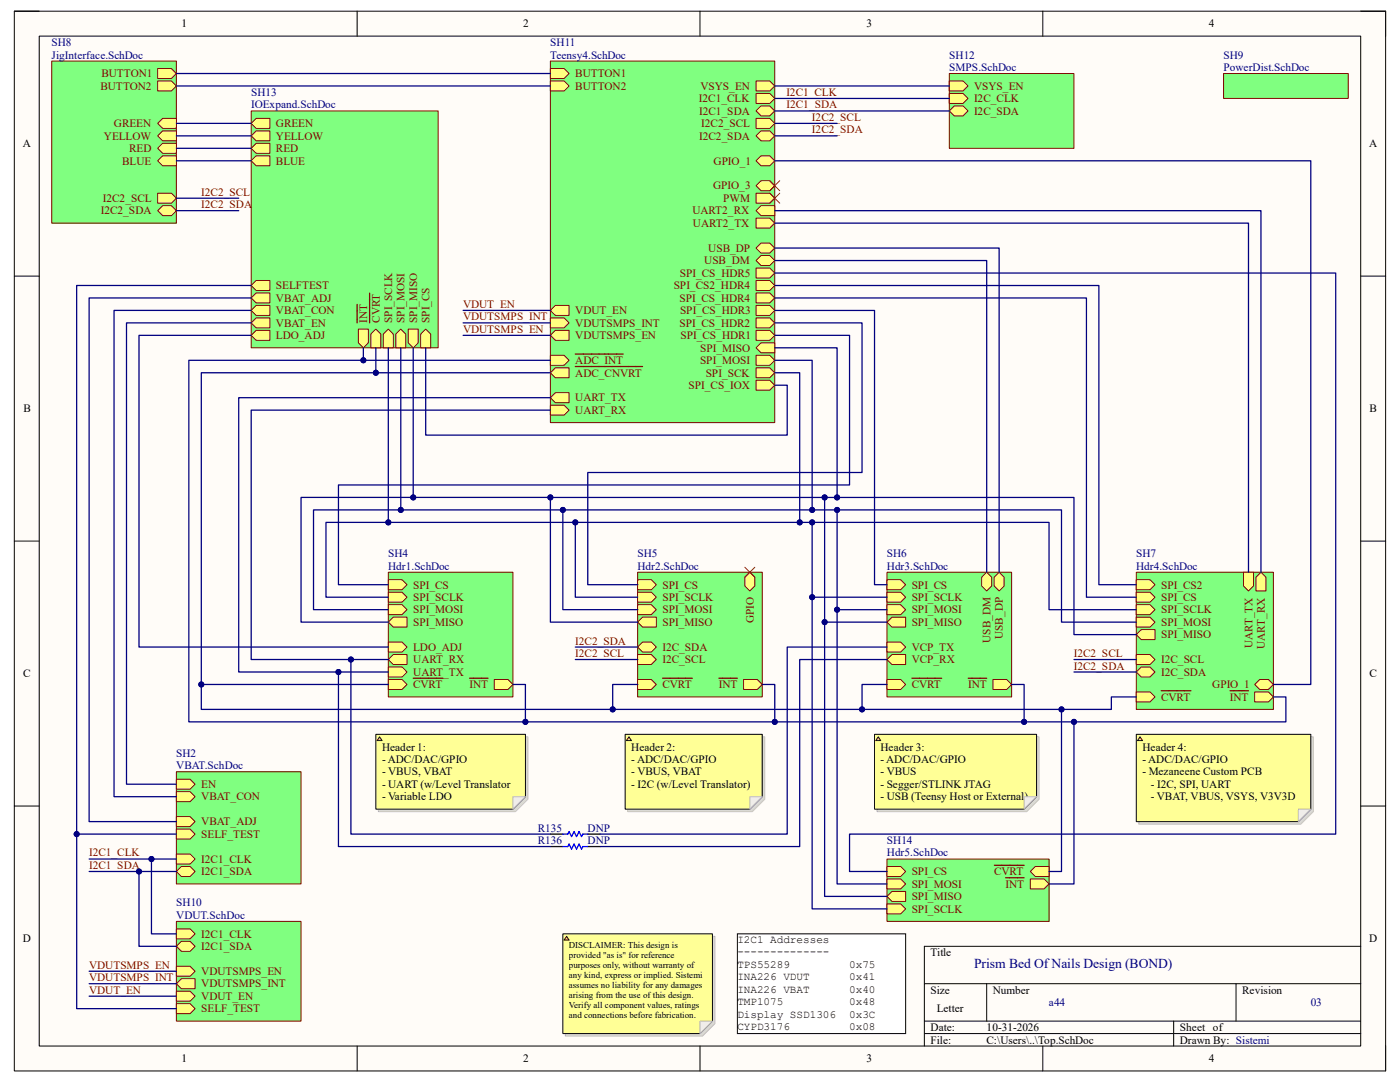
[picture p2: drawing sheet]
<svg xmlns="http://www.w3.org/2000/svg" width="279mm" height="216mm" viewBox="0 0 279 216" stroke-linecap="round" stroke-linejoin="round" font-family="sans-serif">
<defs><g id="words">
<text font-size="2.7" fill="#000080" x="194.4" y="193.2">Prism Bed Of Nails Design (BOND)</text>
<g font-size="2.2">
<text x="36.2" y="5.5">1</text>
<text x="104.4" y="5.5">2</text>
<text x="172.9" y="5.5">3</text>
<text x="241.3" y="5.5">4</text>
<text x="4.5" y="29.4">A</text>
<text x="273.2" y="29.4">A</text>
<text x="4.7" y="82.3">B</text>
<text x="273.3" y="82.3">B</text>
<text x="4.6" y="135.2">C</text>
<text x="273.3" y="135.2">C</text>
<text x="76.2" y="149.8">Header 1:</text>
<text x="126" y="149.8">Header 2:</text>
<text x="175.7" y="149.8">Header 3:</text>
<text x="228" y="149.8">Header 4:</text>
<text x="76.2" y="152.3">- ADC/DAC/GPIO</text>
<text x="76.2" y="154.7">- VBUS, VBAT</text>
<text x="126" y="152.3">- ADC/DAC/GPIO</text>
<text x="126" y="154.7">- VBUS, VBAT</text>
<text x="175.7" y="152.3">- ADC/DAC/GPIO</text>
<text x="175.7" y="154.7">- VBUS</text>
<text x="228" y="152.3">- ADC/DAC/GPIO</text>
<text x="228" y="154.7">- Mezaneene Custom PCB</text>
<text x="76.2" y="157.2">- UART (w/Level Translator</text>
<text x="76.2" y="159.7">- Variable LDO</text>
<text x="126" y="157.2">- I2C (w/Level Translator)</text>
<text x="175.7" y="157.2">- Segger/STLINK JTAG</text>
<text x="175.7" y="159.7">- USB (Teensy Host or External)</text>
<text x="229.6" y="157.2">- I2C, SPI, UART</text>
<text x="229.6" y="159.7">- VBAT, VBUS, VSYS, V3V3D</text>
<text x="4.6" y="188">D</text>
<text x="147.2" y="188.2">I2C1 Addresses</text>
<text x="147.2" y="190.6">--------------</text>
<text x="185.7" y="190.8">Title</text>
<text x="273.3" y="188">D</text>
<text x="147.2" y="193.1">TPS55289</text>
<text x="147.2" y="195.6">INA226 VDUT</text>
<text x="169.5" y="193.1">0x75</text>
<text x="169.5" y="195.6">0x41</text>
<text x="147.2" y="198.1">INA226 VBAT</text>
<text x="147.2" y="200.6">TMP1075</text>
<text x="147.2" y="203.1">Display SSD1306</text>
<text x="169.5" y="198.1">0x40</text>
<text x="169.5" y="200.6">0x48</text>
<text x="169.5" y="203.1">0x3C</text>
<text x="185.7" y="198.3">Size</text>
<text x="186.9" y="202">Letter</text>
<text x="198.1" y="198.3">Number</text>
<text x="247.9" y="198.3">Revision</text>
<text x="147.2" y="205.6">CYPD3176</text>
<text x="169.5" y="205.6">0x08</text>
<text x="185.7" y="205.7">Date:</text>
<text x="185.7" y="208.2">File:</text>
<text x="196.9" y="208.2">C:\Users\..\Top.SchDoc</text>
<text x="196.9" y="205.7">10-31-2026</text>
<text x="235.5" y="208.2">Drawn By: Sistemi</text>
<text x="235.5" y="205.7">Sheet of</text>
<text x="36.2" y="212">1</text>
<text x="104.4" y="212">2</text>
<text x="172.9" y="212">3</text>
<text x="241.3" y="212">4</text>
</g>
<g font-size="2.2" fill="#000080">
<text x="10.3" y="9.2">SH8</text>
<text x="10.3" y="11.7">JigInterface.SchDoc</text>
<text x="109.8" y="9.2">SH11</text>
<text x="109.8" y="11.7">Teensy4.SchDoc</text>
<text x="189.4" y="11.7">SH12</text>
<text x="244.2" y="11.7">SH9</text>
<text x="189.4" y="14.2">SMPS.SchDoc</text>
<text x="244.2" y="14.2">PowerDist.SchDoc</text>
<text x="50.1" y="19.1">SH13</text>
<text x="50.1" y="21.6">IOExpand.SchDoc</text>
<text x="77.5" y="111.2">SH4</text>
<text x="77.5" y="113.7">Hdr1.SchDoc</text>
<text x="127.2" y="111.2">SH5</text>
<text x="127.2" y="113.7">Hdr2.SchDoc</text>
<text x="177" y="111.2">SH6</text>
<text x="177" y="113.7">Hdr3.SchDoc</text>
<text x="226.7" y="111.2">SH7</text>
<text x="226.7" y="113.7">Hdr4.SchDoc</text>
<text x="35.2" y="151">SH2</text>
<text x="35.2" y="153.5">VBAT.SchDoc</text>
<text x="107.3" y="165.9">R135</text>
<text x="117.3" y="165.9">DNP</text>
<text x="107.3" y="168.4">R136</text>
<text x="117.3" y="168.4">DNP</text>
<text x="177" y="168.4">SH14</text>
<text x="177" y="170.9">Hdr5.SchDoc</text>
<text x="35.2" y="180.8">SH10</text>
<text x="35.2" y="183.3">VDUT.SchDoc</text>
<text x="209.3" y="200.8">a44</text>
<text x="261.6" y="200.8">03</text>
</g>
<g font-size="2.2" fill="#800000">
<text x="20.1" y="17.9">BUTTON2</text>
<text x="20.2" y="15.4">BUTTON1</text>
<text x="114.8" y="15.4">BUTTON1</text>
<text x="114.8" y="17.9">BUTTON2</text>
<text x="139.8" y="17.9">VSYS_EN</text>
<text x="194.4" y="17.9">VSYS_EN</text>
<text x="139.5" y="20.4">I2C1_CLK</text>
<text x="139.5" y="22.9">I2C1_SDA</text>
<text x="156.9" y="19.1">I2C1_CLK</text>
<text x="157" y="21.6">I2C1_SDA</text>
<text x="194.4" y="20.4">I2C_CLK</text>
<text x="194.4" y="22.9">I2C_SDA</text>
<text x="20.7" y="27.9">YELLOW</text>
<text x="22.7" y="25.4">GREEN</text>
<text x="55.1" y="27.9">YELLOW</text>
<text x="55.1" y="25.4">GREEN</text>
<text x="139.5" y="27.9">I2C2_SDA</text>
<text x="140" y="25.4">I2C2_SCL</text>
<text x="162.1" y="24.1">I2C2_SCL</text>
<text x="162.1" y="26.6">I2C2_SDA</text>
<text x="24.4" y="32.9">BLUE</text>
<text x="25.8" y="30.4">RED</text>
<text x="55.1" y="30.4">RED</text>
<text x="55.1" y="32.9">BLUE</text>
<text x="142.4" y="32.9">GPIO_1</text>
<text x="20.5" y="40.3">I2C2_SCL</text>
<text x="40.2" y="39.1">I2C2_SCL</text>
<text x="40.2" y="41.5">I2C2_SDA</text>
<text x="142.3" y="37.8">GPIO_3</text>
<text x="144.3" y="40.3">PWM</text>
<text x="20.1" y="42.8">I2C2_SDA</text>
<text x="138.2" y="42.8">UART2_RX</text>
<text x="138.3" y="45.3">UART2_TX</text>
<text x="140.5" y="52.7">USB_DM</text>
<text x="141.4" y="50.2">USB_DP</text>
<text x="55.1" y="57.7">SELFTEST</text>
<text x="134.5" y="57.7">SPI_CS2_HDR4</text>
<text x="135.7" y="55.2">SPI_CS_HDR5</text>
<text x="55.1" y="65.2">VBAT_EN</text>
<text x="55.1" y="62.7">VBAT_CON</text>
<text x="55.1" y="60.2">VBAT_ADJ</text>
<text x="73.3" y="64.4" transform="rotate(-90 73.3 64.4)">INT</text>
<text x="75.8" y="64.4" transform="rotate(-90 75.8 64.4)">CVRT</text>
<text x="78.2" y="64.4" transform="rotate(-90 78.2 64.4)">SPI_SCLK</text>
<text x="80.7" y="64.4" transform="rotate(-90 80.7 64.4)">SPI_MOSI</text>
<text x="83.2" y="64.4" transform="rotate(-90 83.2 64.4)">SPI_MISO</text>
<text x="85.7" y="64.4" transform="rotate(-90 85.7 64.4)">SPI_CS</text>
<text x="92.4" y="61.5">VDUT_EN</text>
<text x="92.4" y="63.9">VDUTSMPS_INT</text>
<text x="114.8" y="62.7">VDUT_EN</text>
<text x="114.8" y="65.2">VDUTSMPS_INT</text>
<text x="135.6" y="60.2">SPI_CS_HDR4</text>
<text x="135.6" y="65.2">SPI_CS_HDR2</text>
<text x="135.7" y="62.7">SPI_CS_HDR3</text>
<text x="55.1" y="67.6">LDO_ADJ</text>
<text x="92.4" y="66.4">VDUTSMPS_EN</text>
<text x="114.8" y="67.6">VDUTSMPS_EN</text>
<text x="135.8" y="67.6">SPI_CS_HDR1</text>
<text x="139.7" y="70.1">SPI_MISO</text>
<text x="114.8" y="72.6">ADC_INT</text>
<text x="114.8" y="75.1">ADC_CNVRT</text>
<text x="137.4" y="77.6">SPI_CS_IOX</text>
<text x="139.7" y="72.6">SPI_MOSI</text>
<text x="140.8" y="75.1">SPI_SCK</text>
<text x="114.8" y="80.1">UART_TX</text>
<text x="114.8" y="82.6">UART_RX</text>
<text x="82.5" y="117.4">SPI_CS</text>
<text x="82.5" y="119.9">SPI_SCLK</text>
<text x="132.2" y="119.9">SPI_SCLK</text>
<text x="132.2" y="117.4">SPI_CS</text>
<text x="181.9" y="119.9">SPI_SCLK</text>
<text x="181.9" y="117.4">SPI_CS</text>
<text x="231.7" y="117.4">SPI_CS2</text>
<text x="231.7" y="119.9">SPI_CS</text>
<text x="82.5" y="122.4">SPI_MOSI</text>
<text x="82.5" y="124.9">SPI_MISO</text>
<text x="132.2" y="124.9">SPI_MISO</text>
<text x="132.2" y="122.4">SPI_MOSI</text>
<text x="150.4" y="124.3" transform="rotate(-90 150.4 124.3)">GPIO</text>
<text x="181.9" y="122.4">SPI_MOSI</text>
<text x="181.9" y="124.9">SPI_MISO</text>
<text x="231.7" y="122.4">SPI_SCLK</text>
<text x="231.7" y="124.9">SPI_MOSI</text>
<text x="82.5" y="129.9">LDO_ADJ</text>
<text x="114.8" y="128.6">I2C2_SDA</text>
<text x="114.8" y="131.1">I2C2_SCL</text>
<text x="132.2" y="129.9">I2C_SDA</text>
<text x="181.9" y="129.9">VCP_TX</text>
<text x="197.7" y="128.2" transform="rotate(-90 197.7 128.2)">USB_DM</text>
<text x="200.2" y="127.5" transform="rotate(-90 200.2 127.5)">USB_DP</text>
<text x="214.3" y="131.1">I2C2_SCL</text>
<text x="231.7" y="127.4">SPI_MISO</text>
<text x="249.9" y="129.4" transform="rotate(-90 249.9 129.4)">UART_TX</text>
<text x="252.4" y="129.5" transform="rotate(-90 252.4 129.5)">UART_RX</text>
<text x="82.5" y="137.3">CVRT</text>
<text x="82.5" y="134.8">UART_TX</text>
<text x="82.5" y="132.3">UART_RX</text>
<text x="93.7" y="137.3">INT</text>
<text x="132.2" y="132.3">I2C_SCL</text>
<text x="132.2" y="137.3">CVRT</text>
<text x="143.5" y="137.3">INT</text>
<text x="181.9" y="137.3">CVRT</text>
<text x="181.9" y="132.3">VCP_RX</text>
<text x="193.2" y="137.3">INT</text>
<text x="214.3" y="133.6">I2C2_SDA</text>
<text x="231.7" y="134.8">I2C_SDA</text>
<text x="231.7" y="132.3">I2C_SCL</text>
<text x="241.9" y="137.3">GPIO_1</text>
<text x="231.7" y="139.8">CVRT</text>
<text x="245.4" y="139.8">INT</text>
<text x="40.2" y="157.2">EN</text>
<text x="40.2" y="159.7">VBAT_CON</text>
<text x="40.2" y="167.2">SELF_TEST</text>
<text x="40.2" y="164.7">VBAT_ADJ</text>
<text x="17.8" y="170.9">I2C1_CLK</text>
<text x="17.8" y="173.4">I2C1_SDA</text>
<text x="40.2" y="172.2">I2C1_CLK</text>
<text x="40.2" y="174.7">I2C1_SDA</text>
<text x="181.9" y="174.7">SPI_CS</text>
<text x="181.9" y="177.1">SPI_MOSI</text>
<text x="181.9" y="179.6">SPI_MISO</text>
<text x="198.4" y="174.7">CVRT</text>
<text x="200.7" y="177.1">INT</text>
<text x="181.9" y="182.1">SPI_SCLK</text>
<text x="40.2" y="189.6">I2C1_SDA</text>
<text x="40.2" y="187.1">I2C1_CLK</text>
<text x="17.8" y="193.3">VDUTSMPS_EN</text>
<text x="17.8" y="195.8">VDUTSMPS_INT</text>
<text x="40.2" y="194.6">VDUTSMPS_EN</text>
<text x="40.2" y="197">VDUTSMPS_INT</text>
<text x="17.8" y="198.3">VDUT_EN</text>
<text x="40.2" y="202">SELF_TEST</text>
<text x="40.2" y="199.5">VDUT_EN</text>
</g>
<g font-size="1.8">
<text x="113.5" y="189.2">DISCLAIMER: This design is</text>
<text x="113.5" y="191.2">provided &quot;as is&quot; for reference</text>
<text x="113.5" y="193.2">purposes only, without warranty of</text>
<text x="113.5" y="195.2">any kind, express or implied. Sistemi</text>
<text x="113.5" y="197.1">assumes no liability for any damages</text>
<text x="113.5" y="199.1">arising from the use of this design.</text>
<text x="113.5" y="201.1">Verify all component values, ratings</text>
<text x="113.5" y="203.1">and connections before fabrication.</text>
</g>
</g></defs>
<path d="M2.9 2.2h273.6v211.5h-273.6z" fill-rule="evenodd" fill="#fffcf8"/>
<path d="M2.9 2.2h273.6v211.5h-273.6z" fill="none" stroke="#000" stroke-width=".2"/>
<path d="M7.8 7.2h263.8v201.5h-263.8z" fill-rule="evenodd" fill="#fffcf8"/>
<g fill="none" stroke="#000" stroke-width=".2">
<path d="M2.9 2.2h4.9M7.8 7.2h263.8v201.5h-263.8zM71.3 2.2v5M139.7 2.2v5M208.1 2.2v5M271.6 2.2h4.9v5M2.9 55.1h4.9M271.6 55.1h4.9M2.9 108h4.9M271.6 108h4.9M2.9 160.8h4.9M271.6 160.8h4.9"/>
<path d="M184.5 196.3h87.1M196.9 196.3v7.5M246.7 196.3v7.5M271.6 188.8h-87.1v19.9M71.3 208.7v5M139.7 208.7v5M184.5 203.8h87.1M184.5 206.2h87.1M208.1 208.7v5M234.2 203.8v4.9M276.5 208.7v5"/>
</g>
<path d="M35.2 154h24.9v22.4h-24.9z" fill-rule="evenodd" fill="#80ff80"/>
<path d="M35.2 154h24.9v22.4h-24.9z" fill="none" stroke="#800000" stroke-width=".2"/>
<path d="M35.2 173.9l1-1h1.7l1 1-1 1h-1.7z" fill-rule="evenodd" fill="#ffff80"/>
<path d="M35.2 173.9l1-1h1.7l1 1-1 1h-1.7z" fill="none" stroke="#800000" stroke-width=".2"/>
<path d="M35.2 155.5h2.7l1 1-1 1h-2.7z" fill-rule="evenodd" fill="#ffff80"/>
<path d="M35.2 155.5h2.7l1 1-1 1h-2.7z" fill="none" stroke="#800000" stroke-width=".2"/>
<path d="M35.2 158h2.7l1 1-1 1h-2.7z" fill-rule="evenodd" fill="#ffff80"/>
<path d="M35.2 158h2.7l1 1-1 1h-2.7z" fill="none" stroke="#800000" stroke-width=".2"/>
<path d="M35.2 165.4h2.7l1 1-1 1h-2.7z" fill-rule="evenodd" fill="#ffff80"/>
<path d="M35.2 165.4h2.7l1 1-1 1h-2.7z" fill="none" stroke="#800000" stroke-width=".2"/>
<path d="M35.2 170.4h2.7l1 1-1 1h-2.7z" fill-rule="evenodd" fill="#ffff80"/>
<path d="M35.2 170.4h2.7l1 1-1 1h-2.7z" fill="none" stroke="#800000" stroke-width=".2"/>
<path d="M35.2 162.9h2.7l1 1-1 1h-2.7z" fill-rule="evenodd" fill="#ffff80"/>
<path d="M35.2 162.9h2.7l1 1-1 1h-2.7z" fill="none" stroke="#800000" stroke-width=".2"/>
<path d="M77.5 114.2h24.9v24.9h-24.9z" fill-rule="evenodd" fill="#80ff80"/>
<path d="M77.5 114.2h24.9v24.9h-24.9z" fill="none" stroke="#800000" stroke-width=".2"/>
<path d="M77.5 120.7h2.7l1 1-1 .9h-2.7z" fill-rule="evenodd" fill="#ffff80"/>
<path d="M77.5 120.7h2.7l1 1-1 .9h-2.7z" fill="none" stroke="#800000" stroke-width=".2"/>
<path d="M77.5 115.7h2.7l1 1-1 1h-2.7z" fill-rule="evenodd" fill="#ffff80"/>
<path d="M77.5 115.7h2.7l1 1-1 1h-2.7z" fill="none" stroke="#800000" stroke-width=".2"/>
<path d="M98.6 135.6h2.8l1 1-1 1h-2.8z" fill-rule="evenodd" fill="#ffff80"/>
<path d="M98.6 135.6h2.8l1 1-1 1h-2.8z" fill="none" stroke="#800000" stroke-width=".2"/>
<path d="M93.7 135.3h3.7" fill="none" stroke="#800000" stroke-width=".25"/>
<path d="M77.5 124.1l1-1h2.7v2h-2.7z" fill-rule="evenodd" fill="#ffff80"/>
<path d="M77.5 124.1l1-1h2.7v2h-2.7z" fill="none" stroke="#800000" stroke-width=".2"/>
<path d="M77.5 118.2h2.7l1 1-1 1h-2.7z" fill-rule="evenodd" fill="#ffff80"/>
<path d="M77.5 118.2h2.7l1 1-1 1h-2.7z" fill="none" stroke="#800000" stroke-width=".2"/>
<path d="M77.5 135.6h2.7l1 1-1 1h-2.7z" fill-rule="evenodd" fill="#ffff80"/>
<path d="M77.5 135.6h2.7l1 1-1 1h-2.7z" fill="none" stroke="#800000" stroke-width=".2"/>
<path d="M82.5 135.3h5.9" fill="none" stroke="#800000" stroke-width=".25"/>
<path d="M77.5 133.1h2.7l1 1-1 1h-2.7z" fill-rule="evenodd" fill="#ffff80"/>
<path d="M77.5 133.1h2.7l1 1-1 1h-2.7z" fill="none" stroke="#800000" stroke-width=".2"/>
<path d="M77.5 131.6l1-1h2.7v2h-2.7z" fill-rule="evenodd" fill="#ffff80"/>
<path d="M77.5 131.6l1-1h2.7v2h-2.7z" fill="none" stroke="#800000" stroke-width=".2"/>
<path d="M77.5 128.1h2.7l1 1-1 1h-2.7z" fill-rule="evenodd" fill="#ffff80"/>
<path d="M77.5 128.1h2.7l1 1-1 1h-2.7z" fill="none" stroke="#800000" stroke-width=".2"/>
<path d="M127.3 114.2h24.8v24.9h-24.8z" fill-rule="evenodd" fill="#80ff80"/>
<path d="M127.3 114.2h24.8v24.9h-24.8z" fill="none" stroke="#800000" stroke-width=".2"/>
<path d="M127.3 118.2h2.7l1 1-1 1h-2.7z" fill-rule="evenodd" fill="#ffff80"/>
<path d="M127.3 118.2h2.7l1 1-1 1h-2.7z" fill="none" stroke="#800000" stroke-width=".2"/>
<path d="M127.3 124.1l.9-1h2.8v2h-2.8z" fill-rule="evenodd" fill="#ffff80"/>
<path d="M127.3 124.1l.9-1h2.8v2h-2.8z" fill="none" stroke="#800000" stroke-width=".2"/>
<path d="M127.3 120.7h2.7l1 1-1 .9h-2.7z" fill-rule="evenodd" fill="#ffff80"/>
<path d="M127.3 120.7h2.7l1 1-1 .9h-2.7z" fill="none" stroke="#800000" stroke-width=".2"/>
<path d="M128.2 128.1h1.8l1 1-1 1h-1.8l-.9-1z" fill-rule="evenodd" fill="#ffff80"/>
<path d="M128.2 128.1h1.8l1 1-1 1h-1.8l-.9-1z" fill="none" stroke="#800000" stroke-width=".2"/>
<path d="M127.3 130.6h2.7l1 1-1 1h-2.7z" fill-rule="evenodd" fill="#ffff80"/>
<path d="M127.3 130.6h2.7l1 1-1 1h-2.7z" fill="none" stroke="#800000" stroke-width=".2"/>
<path d="M127.3 115.7h2.7l1 1-1 1h-2.7z" fill-rule="evenodd" fill="#ffff80"/>
<path d="M127.3 115.7h2.7l1 1-1 1h-2.7z" fill="none" stroke="#800000" stroke-width=".2"/>
<path d="M127.3 135.6h2.7l1 1-1 1h-2.7z" fill-rule="evenodd" fill="#ffff80"/>
<path d="M127.3 135.6h2.7l1 1-1 1h-2.7z" fill="none" stroke="#800000" stroke-width=".2"/>
<path d="M132.2 135.3h6" fill="none" stroke="#800000" stroke-width=".25"/>
<path d="M148.4 135.6h2.7l1 1-1 1h-2.7z" fill-rule="evenodd" fill="#ffff80"/>
<path d="M148.4 135.6h2.7l1 1-1 1h-2.7z" fill="none" stroke="#800000" stroke-width=".2"/>
<path d="M143.5 135.3h3.7" fill="none" stroke="#800000" stroke-width=".25"/>
<path d="M148.6 115.2l1-1 1 1v1.7l-1 1-1-1z" fill-rule="evenodd" fill="#ffff80"/>
<path d="M148.6 115.2l1-1 1 1v1.7l-1 1-1-1z" fill="none" stroke="#800000" stroke-width=".2"/>
<path d="M177 114.2h24.9v24.9h-24.9z" fill-rule="evenodd" fill="#80ff80"/>
<path d="M177 114.2h24.9v24.9h-24.9z" fill="none" stroke="#800000" stroke-width=".2"/>
<path d="M177 120.7h2.7l1 1-1 1h-2.7z" fill-rule="evenodd" fill="#ffff80"/>
<path d="M177 120.7h2.7l1 1-1 1h-2.7z" fill="none" stroke="#800000" stroke-width=".2"/>
<path d="M177 118.2h2.7l1 1-1 1h-2.7z" fill-rule="evenodd" fill="#ffff80"/>
<path d="M177 118.2h2.7l1 1-1 1h-2.7z" fill="none" stroke="#800000" stroke-width=".2"/>
<path d="M177 115.7h2.7l1 1-1 1h-2.7z" fill-rule="evenodd" fill="#ffff80"/>
<path d="M177 115.7h2.7l1 1-1 1h-2.7z" fill="none" stroke="#800000" stroke-width=".2"/>
<path d="M177 124.1l1-1h2.7v2h-2.7z" fill-rule="evenodd" fill="#ffff80"/>
<path d="M177 124.1l1-1h2.7v2h-2.7z" fill="none" stroke="#800000" stroke-width=".2"/>
<path d="M198.2 135.6h2.7l1 1-1 1h-2.7z" fill-rule="evenodd" fill="#ffff80"/>
<path d="M198.2 135.6h2.7l1 1-1 1h-2.7z" fill="none" stroke="#800000" stroke-width=".2"/>
<path d="M193.2 135.3h3.7" fill="none" stroke="#800000" stroke-width=".25"/>
<path d="M177 135.6h2.7l1 1-1 1h-2.7z" fill-rule="evenodd" fill="#ffff80"/>
<path d="M177 135.6h2.7l1 1-1 1h-2.7z" fill="none" stroke="#800000" stroke-width=".2"/>
<path d="M182 135.3h5.9" fill="none" stroke="#800000" stroke-width=".25"/>
<path d="M198.4 115.2l1-1 1 1v1.7l-1 1-1-1z" fill-rule="evenodd" fill="#ffff80"/>
<path d="M198.4 115.2l1-1 1 1v1.7l-1 1-1-1z" fill="none" stroke="#800000" stroke-width=".2"/>
<path d="M195.9 115.2l1-1 1 1v1.7l-1 1-1-1z" fill-rule="evenodd" fill="#ffff80"/>
<path d="M195.9 115.2l1-1 1 1v1.7l-1 1-1-1z" fill="none" stroke="#800000" stroke-width=".2"/>
<path d="M177 128.1h2.7l1 1-1 1h-2.7z" fill-rule="evenodd" fill="#ffff80"/>
<path d="M177 128.1h2.7l1 1-1 1h-2.7z" fill="none" stroke="#800000" stroke-width=".2"/>
<path d="M177 131.6l1-1h2.7v2h-2.7z" fill-rule="evenodd" fill="#ffff80"/>
<path d="M177 131.6l1-1h2.7v2h-2.7z" fill="none" stroke="#800000" stroke-width=".2"/>
<path d="M226.8 114.2h27.3v27.4h-27.3z" fill-rule="evenodd" fill="#80ff80"/>
<path d="M226.8 114.2h27.3v27.4h-27.3z" fill="none" stroke="#800000" stroke-width=".2"/>
<path d="M226.8 138.1h2.7l1 1-1 1h-2.7z" fill-rule="evenodd" fill="#ffff80"/>
<path d="M226.8 138.1h2.7l1 1-1 1h-2.7z" fill="none" stroke="#800000" stroke-width=".2"/>
<path d="M231.7 137.8h6" fill="none" stroke="#800000" stroke-width=".25"/>
<path d="M226.8 115.7h2.7l1 1-1 1h-2.7z" fill-rule="evenodd" fill="#ffff80"/>
<path d="M226.8 115.7h2.7l1 1-1 1h-2.7z" fill="none" stroke="#800000" stroke-width=".2"/>
<path d="M226.8 134.1l1-1h1.7l1 1-1 1h-1.7z" fill-rule="evenodd" fill="#ffff80"/>
<path d="M226.8 134.1l1-1h1.7l1 1-1 1h-1.7z" fill="none" stroke="#800000" stroke-width=".2"/>
<path d="M226.8 120.7h2.7l1 1-1 1h-2.7z" fill-rule="evenodd" fill="#ffff80"/>
<path d="M226.8 120.7h2.7l1 1-1 1h-2.7z" fill="none" stroke="#800000" stroke-width=".2"/>
<path d="M226.8 123.1h2.7l1 1-1 1h-2.7z" fill-rule="evenodd" fill="#ffff80"/>
<path d="M226.8 123.1h2.7l1 1-1 1h-2.7z" fill="none" stroke="#800000" stroke-width=".2"/>
<path d="M226.8 118.2h2.7l1 1-1 1h-2.7z" fill-rule="evenodd" fill="#ffff80"/>
<path d="M226.8 118.2h2.7l1 1-1 1h-2.7z" fill="none" stroke="#800000" stroke-width=".2"/>
<path d="M226.8 130.6h2.7l1 1-1 1h-2.7z" fill-rule="evenodd" fill="#ffff80"/>
<path d="M226.8 130.6h2.7l1 1-1 1h-2.7z" fill="none" stroke="#800000" stroke-width=".2"/>
<path d="M226.8 126.6l1-1h2.7v2h-2.7z" fill-rule="evenodd" fill="#ffff80"/>
<path d="M226.8 126.6l1-1h2.7v2h-2.7z" fill="none" stroke="#800000" stroke-width=".2"/>
<path d="M250.4 138.1h2.7l1 1-1 1h-2.7z" fill-rule="evenodd" fill="#ffff80"/>
<path d="M250.4 138.1h2.7l1 1-1 1h-2.7z" fill="none" stroke="#800000" stroke-width=".2"/>
<path d="M245.5 137.8h3.7" fill="none" stroke="#800000" stroke-width=".25"/>
<path d="M251.4 135.6h1.7l1 1-1 1h-1.7l-1-1z" fill-rule="evenodd" fill="#ffff80"/>
<path d="M251.4 135.6h1.7l1 1-1 1h-1.7l-1-1z" fill="none" stroke="#800000" stroke-width=".2"/>
<path d="M248.2 114.2h2v2.7l-1 1-1-1z" fill-rule="evenodd" fill="#ffff80"/>
<path d="M248.2 114.2h2v2.7l-1 1-1-1z" fill="none" stroke="#800000" stroke-width=".2"/>
<path d="M250.7 115.2l1-1 .9 1v2.7h-1.9z" fill-rule="evenodd" fill="#ffff80"/>
<path d="M250.7 115.2l1-1 .9 1v2.7h-1.9z" fill="none" stroke="#800000" stroke-width=".2"/>
<path d="M10.3 12.2h24.9v32.3h-24.9z" fill-rule="evenodd" fill="#80ff80"/>
<path d="M10.3 12.2h24.9v32.3h-24.9z" fill="none" stroke="#800000" stroke-width=".2"/>
<path d="M31.5 32.1l1-1h2.7v2h-2.7z" fill-rule="evenodd" fill="#ffff80"/>
<path d="M31.5 32.1l1-1h2.7v2h-2.7z" fill="none" stroke="#800000" stroke-width=".2"/>
<path d="M31.5 27.1l1-1h2.7v2h-2.7z" fill-rule="evenodd" fill="#ffff80"/>
<path d="M31.5 27.1l1-1h2.7v2h-2.7z" fill="none" stroke="#800000" stroke-width=".2"/>
<path d="M32.5 28.6h2.7v2h-2.7l-1-1z" fill-rule="evenodd" fill="#ffff80"/>
<path d="M32.5 28.6h2.7v2h-2.7l-1-1z" fill="none" stroke="#800000" stroke-width=".2"/>
<path d="M31.5 13.7h2.7l1 1-1 1h-2.7z" fill-rule="evenodd" fill="#ffff80"/>
<path d="M31.5 13.7h2.7l1 1-1 1h-2.7z" fill="none" stroke="#800000" stroke-width=".2"/>
<path d="M31.5 24.6l1-1h2.7v2h-2.7z" fill-rule="evenodd" fill="#ffff80"/>
<path d="M31.5 24.6l1-1h2.7v2h-2.7z" fill="none" stroke="#800000" stroke-width=".2"/>
<path d="M31.5 16.2h2.7l1 1-1 1h-2.7z" fill-rule="evenodd" fill="#ffff80"/>
<path d="M31.5 16.2h2.7l1 1-1 1h-2.7z" fill="none" stroke="#800000" stroke-width=".2"/>
<path d="M31.5 38.6h2.7l1 .9-1 1h-2.7z" fill-rule="evenodd" fill="#ffff80"/>
<path d="M31.5 38.6h2.7l1 .9-1 1h-2.7z" fill="none" stroke="#800000" stroke-width=".2"/>
<path d="M31.5 42l1-1h1.7l1 1-1 1h-1.7z" fill-rule="evenodd" fill="#ffff80"/>
<path d="M31.5 42l1-1h1.7l1 1-1 1h-1.7z" fill="none" stroke="#800000" stroke-width=".2"/>
<path d="M244.2 14.7h24.9v4.9h-24.9z" fill-rule="evenodd" fill="#80ff80"/>
<path d="M244.2 14.7h24.9v4.9h-24.9z" fill="none" stroke="#800000" stroke-width=".2"/>
<path d="M35.2 183.9h24.9v19.9h-24.9z" fill-rule="evenodd" fill="#80ff80"/>
<path d="M35.2 183.9h24.9v19.9h-24.9z" fill="none" stroke="#800000" stroke-width=".2"/>
<path d="M35.2 188.8l1-1h1.7l1 1-1 1h-1.7z" fill-rule="evenodd" fill="#ffff80"/>
<path d="M35.2 188.8l1-1h1.7l1 1-1 1h-1.7z" fill="none" stroke="#800000" stroke-width=".2"/>
<path d="M35.2 185.3h2.7l1 1-1 1h-2.7z" fill-rule="evenodd" fill="#ffff80"/>
<path d="M35.2 185.3h2.7l1 1-1 1h-2.7z" fill="none" stroke="#800000" stroke-width=".2"/>
<path d="M35.2 192.8h2.7l1 1-1 1h-2.7z" fill-rule="evenodd" fill="#ffff80"/>
<path d="M35.2 192.8h2.7l1 1-1 1h-2.7z" fill="none" stroke="#800000" stroke-width=".2"/>
<path d="M35.2 196.3l1-1h2.7v2h-2.7z" fill-rule="evenodd" fill="#ffff80"/>
<path d="M35.2 196.3l1-1h2.7v2h-2.7z" fill="none" stroke="#800000" stroke-width=".2"/>
<path d="M35.2 200.3h2.7l1 1-1 1h-2.7z" fill-rule="evenodd" fill="#ffff80"/>
<path d="M35.2 200.3h2.7l1 1-1 1h-2.7z" fill="none" stroke="#800000" stroke-width=".2"/>
<path d="M35.2 197.8h2.7l1 1-1 1h-2.7z" fill-rule="evenodd" fill="#ffff80"/>
<path d="M35.2 197.8h2.7l1 1-1 1h-2.7z" fill="none" stroke="#800000" stroke-width=".2"/>
<path d="M109.8 12.2h44.8v72.1h-44.8z" fill-rule="evenodd" fill="#80ff80"/>
<path d="M109.8 12.2h44.8v72.1h-44.8z" fill="none" stroke="#800000" stroke-width=".2"/>
<path d="M150.9 18.6h2.7l1 1-1 1h-2.7z" fill-rule="evenodd" fill="#ffff80"/>
<path d="M150.9 18.6h2.7l1 1-1 1h-2.7z" fill="none" stroke="#800000" stroke-width=".2"/>
<path d="M151.9 68.4h2.7v2h-2.7l-1-1z" fill-rule="evenodd" fill="#ffff80"/>
<path d="M151.9 68.4h2.7v2h-2.7l-1-1z" fill="none" stroke="#800000" stroke-width=".2"/>
<path d="M150.9 60.9h2.7l1 1-1 1h-2.7z" fill-rule="evenodd" fill="#ffff80"/>
<path d="M150.9 60.9h2.7l1 1-1 1h-2.7z" fill="none" stroke="#800000" stroke-width=".2"/>
<path d="M151.9 21.1h1.7l1 1-1 1h-1.7l-1-1z" fill-rule="evenodd" fill="#ffff80"/>
<path d="M151.9 21.1h1.7l1 1-1 1h-1.7l-1-1z" fill="none" stroke="#800000" stroke-width=".2"/>
<path d="M150.9 73.4h2.7l1 1-1 1h-2.7z" fill-rule="evenodd" fill="#ffff80"/>
<path d="M150.9 73.4h2.7l1 1-1 1h-2.7z" fill="none" stroke="#800000" stroke-width=".2"/>
<path d="M150.9 58.5h2.7l1 1-1 .9h-2.7z" fill-rule="evenodd" fill="#ffff80"/>
<path d="M150.9 58.5h2.7l1 1-1 .9h-2.7z" fill="none" stroke="#800000" stroke-width=".2"/>
<path d="M150.9 63.4h2.7l1 1-1 1h-2.7z" fill-rule="evenodd" fill="#ffff80"/>
<path d="M150.9 63.4h2.7l1 1-1 1h-2.7z" fill="none" stroke="#800000" stroke-width=".2"/>
<path d="M150.9 56h2.7l1 1-1 1h-2.7z" fill-rule="evenodd" fill="#ffff80"/>
<path d="M150.9 56h2.7l1 1-1 1h-2.7z" fill="none" stroke="#800000" stroke-width=".2"/>
<path d="M109.8 70.9h2.8l1 1-1 1h-2.8z" fill-rule="evenodd" fill="#ffff80"/>
<path d="M109.8 70.9h2.8l1 1-1 1h-2.8z" fill="none" stroke="#800000" stroke-width=".2"/>
<path d="M114.8 70.6h9.6" fill="none" stroke="#800000" stroke-width=".25"/>
<path d="M151.9 31.1h1.7l1 1-1 1h-1.7l-1-1z" fill-rule="evenodd" fill="#ffff80"/>
<path d="M151.9 31.1h1.7l1 1-1 1h-1.7l-1-1z" fill="none" stroke="#800000" stroke-width=".2"/>
<path d="M150.9 65.9h2.7l1 1-1 1h-2.7z" fill-rule="evenodd" fill="#ffff80"/>
<path d="M150.9 65.9h2.7l1 1-1 1h-2.7z" fill="none" stroke="#800000" stroke-width=".2"/>
<path d="M151.9 26.1h1.7l1 1-1 1h-1.7l-1-1z" fill-rule="evenodd" fill="#ffff80"/>
<path d="M151.9 26.1h1.7l1 1-1 1h-1.7l-1-1z" fill="none" stroke="#800000" stroke-width=".2"/>
<path d="M150.9 23.6h2.7l1 1-1 1h-2.7z" fill-rule="evenodd" fill="#ffff80"/>
<path d="M150.9 23.6h2.7l1 1-1 1h-2.7z" fill="none" stroke="#800000" stroke-width=".2"/>
<path d="M110.8 73.4h2.8v2h-2.8l-1-1z" fill-rule="evenodd" fill="#ffff80"/>
<path d="M110.8 73.4h2.8v2h-2.8l-1-1z" fill="none" stroke="#800000" stroke-width=".2"/>
<path d="M114.8 73.1h13.4" fill="none" stroke="#800000" stroke-width=".25"/>
<path d="M150.9 70.9h2.7l1 1-1 1h-2.7z" fill-rule="evenodd" fill="#ffff80"/>
<path d="M150.9 70.9h2.7l1 1-1 1h-2.7z" fill="none" stroke="#800000" stroke-width=".2"/>
<path d="M109.8 13.7h2.8l1 1-1 1h-2.8z" fill-rule="evenodd" fill="#ffff80"/>
<path d="M109.8 13.7h2.8l1 1-1 1h-2.8z" fill="none" stroke="#800000" stroke-width=".2"/>
<path d="M109.8 16.2h2.8l1 1-1 1h-2.8z" fill-rule="evenodd" fill="#ffff80"/>
<path d="M109.8 16.2h2.8l1 1-1 1h-2.8z" fill="none" stroke="#800000" stroke-width=".2"/>
<path d="M151.9 48.5h1.7l1 1-1 1h-1.7l-1-1z" fill-rule="evenodd" fill="#ffff80"/>
<path d="M151.9 48.5h1.7l1 1-1 1h-1.7l-1-1z" fill="none" stroke="#800000" stroke-width=".2"/>
<path d="M151.9 51h1.7l1 1-1 1h-1.7l-1-1z" fill-rule="evenodd" fill="#ffff80"/>
<path d="M151.9 51h1.7l1 1-1 1h-1.7l-1-1z" fill="none" stroke="#800000" stroke-width=".2"/>
<path d="M110.8 78.4h2.8v1.9h-2.8l-1-.9z" fill-rule="evenodd" fill="#ffff80"/>
<path d="M110.8 78.4h2.8v1.9h-2.8l-1-.9z" fill="none" stroke="#800000" stroke-width=".2"/>
<path d="M109.8 80.8h2.8l1 1-1 1h-2.8z" fill-rule="evenodd" fill="#ffff80"/>
<path d="M109.8 80.8h2.8l1 1-1 1h-2.8z" fill="none" stroke="#800000" stroke-width=".2"/>
<path d="M150.9 43.5h2.7l1 1-1 1h-2.7z" fill-rule="evenodd" fill="#ffff80"/>
<path d="M150.9 43.5h2.7l1 1-1 1h-2.7z" fill="none" stroke="#800000" stroke-width=".2"/>
<path d="M151.9 41h2.7v2h-2.7l-1-1z" fill-rule="evenodd" fill="#ffff80"/>
<path d="M151.9 41h2.7v2h-2.7l-1-1z" fill="none" stroke="#800000" stroke-width=".2"/>
<path d="M150.9 75.9h2.7l1 1-1 1h-2.7z" fill-rule="evenodd" fill="#ffff80"/>
<path d="M150.9 75.9h2.7l1 1-1 1h-2.7z" fill="none" stroke="#800000" stroke-width=".2"/>
<path d="M150.9 38.6h2.7l1 .9-1 1h-2.7z" fill-rule="evenodd" fill="#ffff80"/>
<path d="M150.9 38.6h2.7l1 .9-1 1h-2.7z" fill="none" stroke="#800000" stroke-width=".2"/>
<path d="M151.9 36.1h1.7l1 1-1 1h-1.7l-1-1z" fill-rule="evenodd" fill="#ffff80"/>
<path d="M151.9 36.1h1.7l1 1-1 1h-1.7l-1-1z" fill="none" stroke="#800000" stroke-width=".2"/>
<path d="M110.8 60.9h2.8v2h-2.8l-1-1z" fill-rule="evenodd" fill="#ffff80"/>
<path d="M110.8 60.9h2.8v2h-2.8l-1-1z" fill="none" stroke="#800000" stroke-width=".2"/>
<path d="M109.8 63.4h2.8l1 1-1 1h-2.8z" fill-rule="evenodd" fill="#ffff80"/>
<path d="M109.8 63.4h2.8l1 1-1 1h-2.8z" fill="none" stroke="#800000" stroke-width=".2"/>
<path d="M110.8 65.9h2.8v2h-2.8l-1-1z" fill-rule="evenodd" fill="#ffff80"/>
<path d="M110.8 65.9h2.8v2h-2.8l-1-1z" fill="none" stroke="#800000" stroke-width=".2"/>
<path d="M150.9 16.2h2.7l1 1-1 1h-2.7z" fill-rule="evenodd" fill="#ffff80"/>
<path d="M150.9 16.2h2.7l1 1-1 1h-2.7z" fill="none" stroke="#800000" stroke-width=".2"/>
<path d="M150.9 53.5h2.7l1 1-1 1h-2.7z" fill-rule="evenodd" fill="#ffff80"/>
<path d="M150.9 53.5h2.7l1 1-1 1h-2.7z" fill="none" stroke="#800000" stroke-width=".2"/>
<path d="M189.5 14.7h24.8v14.9h-24.8z" fill-rule="evenodd" fill="#80ff80"/>
<path d="M189.5 14.7h24.8v14.9h-24.8z" fill="none" stroke="#800000" stroke-width=".2"/>
<path d="M189.5 16.2h2.7l1 1-1 1h-2.7z" fill-rule="evenodd" fill="#ffff80"/>
<path d="M189.5 16.2h2.7l1 1-1 1h-2.7z" fill="none" stroke="#800000" stroke-width=".2"/>
<path d="M189.5 18.6h2.7l1 1-1 1h-2.7z" fill-rule="evenodd" fill="#ffff80"/>
<path d="M189.5 18.6h2.7l1 1-1 1h-2.7z" fill="none" stroke="#800000" stroke-width=".2"/>
<path d="M190.4 21.1h1.8l1 1-1 1h-1.8l-.9-1z" fill-rule="evenodd" fill="#ffff80"/>
<path d="M190.4 21.1h1.8l1 1-1 1h-1.8l-.9-1z" fill="none" stroke="#800000" stroke-width=".2"/>
<path d="M50.1 22.1h37.3v47.3h-37.3z" fill-rule="evenodd" fill="#80ff80"/>
<path d="M50.1 22.1h37.3v47.3h-37.3z" fill="none" stroke="#800000" stroke-width=".2"/>
<path d="M81.5 65.7h2v2.7l-1 1-1-1z" fill-rule="evenodd" fill="#ffff80"/>
<path d="M81.5 65.7h2v2.7l-1 1-1-1z" fill="none" stroke="#800000" stroke-width=".2"/>
<path d="M50.1 29.6l1-1h2.8v2h-2.8z" fill-rule="evenodd" fill="#ffff80"/>
<path d="M50.1 29.6l1-1h2.8v2h-2.8z" fill="none" stroke="#800000" stroke-width=".2"/>
<path d="M50.1 27.1l1-1h2.8v2h-2.8z" fill-rule="evenodd" fill="#ffff80"/>
<path d="M50.1 27.1l1-1h2.8v2h-2.8z" fill="none" stroke="#800000" stroke-width=".2"/>
<path d="M76.5 66.7l1-1 1 1v2.7h-2z" fill-rule="evenodd" fill="#ffff80"/>
<path d="M76.5 66.7l1-1 1 1v2.7h-2z" fill="none" stroke="#800000" stroke-width=".2"/>
<path d="M50.1 64.4l1-1h2.8v2h-2.8z" fill-rule="evenodd" fill="#ffff80"/>
<path d="M50.1 64.4l1-1h2.8v2h-2.8z" fill="none" stroke="#800000" stroke-width=".2"/>
<path d="M50.1 61.9l1-1h2.8v2h-2.8z" fill-rule="evenodd" fill="#ffff80"/>
<path d="M50.1 61.9l1-1h2.8v2h-2.8z" fill="none" stroke="#800000" stroke-width=".2"/>
<path d="M74 66.7l1-1 1 1v2.7h-2z" fill-rule="evenodd" fill="#ffff80"/>
<path d="M74 66.7l1-1 1 1v2.7h-2z" fill="none" stroke="#800000" stroke-width=".2"/>
<path d="M73.8 58.5v5.9" fill="none" stroke="#800000" stroke-width=".25"/>
<path d="M71.5 65.7h2v2.7l-1 1-1-1z" fill-rule="evenodd" fill="#ffff80"/>
<path d="M71.5 65.7h2v2.7l-1 1-1-1z" fill="none" stroke="#800000" stroke-width=".2"/>
<path d="M71.3 60.7v3.7" fill="none" stroke="#800000" stroke-width=".25"/>
<path d="M50.1 32.1l1-1h2.8v2h-2.8z" fill-rule="evenodd" fill="#ffff80"/>
<path d="M50.1 32.1l1-1h2.8v2h-2.8z" fill="none" stroke="#800000" stroke-width=".2"/>
<path d="M84 66.7l1-1 1 1v2.7h-2z" fill-rule="evenodd" fill="#ffff80"/>
<path d="M84 66.7l1-1 1 1v2.7h-2z" fill="none" stroke="#800000" stroke-width=".2"/>
<path d="M50.1 57l1-1h2.8v2h-2.8z" fill-rule="evenodd" fill="#ffff80"/>
<path d="M50.1 57l1-1h2.8v2h-2.8z" fill="none" stroke="#800000" stroke-width=".2"/>
<path d="M79 66.7l1-1 1 1v2.7h-2z" fill-rule="evenodd" fill="#ffff80"/>
<path d="M79 66.7l1-1 1 1v2.7h-2z" fill="none" stroke="#800000" stroke-width=".2"/>
<path d="M50.1 24.6l1-1h2.8v2h-2.8z" fill-rule="evenodd" fill="#ffff80"/>
<path d="M50.1 24.6l1-1h2.8v2h-2.8z" fill="none" stroke="#800000" stroke-width=".2"/>
<path d="M50.1 59.4l1-.9h2.8v1.9h-2.8z" fill-rule="evenodd" fill="#ffff80"/>
<path d="M50.1 59.4l1-.9h2.8v1.9h-2.8z" fill="none" stroke="#800000" stroke-width=".2"/>
<path d="M50.1 66.9l1-1h2.8v2h-2.8z" fill-rule="evenodd" fill="#ffff80"/>
<path d="M50.1 66.9l1-1h2.8v2h-2.8z" fill="none" stroke="#800000" stroke-width=".2"/>
<path d="M153.6 36.1l2 2M153.6 38.6l2 1.9M155.6 36.1l-2 2M155.6 38.6l-2 1.9M148.6 113.2l2 2M150.6 113.2l-2 2" fill="none" stroke="#f00" stroke-width=".2"/>
<path d="M147.2 186.3h33.5v19.9h-33.5z" fill-rule="evenodd" fill="#fff"/>
<path d="M147.2 186.3h33.5v19.9h-33.5z" fill="none" stroke="#000" stroke-width=".2"/>
<path d="M177 171.4h32.4v12.5h-32.4z" fill-rule="evenodd" fill="#80ff80"/>
<path d="M177 171.4h32.4v12.5h-32.4z" fill="none" stroke="#800000" stroke-width=".2"/>
<path d="M177 172.9h2.7l1 1-1 1h-2.7z" fill-rule="evenodd" fill="#ffff80"/>
<path d="M177 172.9h2.7l1 1-1 1h-2.7z" fill="none" stroke="#800000" stroke-width=".2"/>
<path d="M205.6 173.9l1-1h2.8v2h-2.8z" fill-rule="evenodd" fill="#ffff80"/>
<path d="M205.6 173.9l1-1h2.8v2h-2.8z" fill="none" stroke="#800000" stroke-width=".2"/>
<path d="M198.4 172.7h6" fill="none" stroke="#800000" stroke-width=".25"/>
<path d="M205.6 175.4h2.8l1 1-1 1h-2.8z" fill-rule="evenodd" fill="#ffff80"/>
<path d="M205.6 175.4h2.8l1 1-1 1h-2.8z" fill="none" stroke="#800000" stroke-width=".2"/>
<path d="M200.7 175.1h3.7" fill="none" stroke="#800000" stroke-width=".25"/>
<path d="M177 175.4h2.7l1 1-1 1h-2.7z" fill-rule="evenodd" fill="#ffff80"/>
<path d="M177 175.4h2.7l1 1-1 1h-2.7z" fill="none" stroke="#800000" stroke-width=".2"/>
<path d="M177 178.9l1-1h2.7v2h-2.7z" fill-rule="evenodd" fill="#ffff80"/>
<path d="M177 178.9l1-1h2.7v2h-2.7z" fill="none" stroke="#800000" stroke-width=".2"/>
<path d="M177 180.4h2.7l1 1-1 1h-2.7z" fill-rule="evenodd" fill="#ffff80"/>
<path d="M177 180.4h2.7l1 1-1 1h-2.7z" fill="none" stroke="#800000" stroke-width=".2"/>
<path d="M109.8 166.4h2.5M109.8 168.9h2.5M117.3 166.4h2.5M117.3 168.9h2.5" fill="none" stroke="#000" stroke-width=".25"/>
<path d="M112.3 166.4h1l.3-.5 .5 1 .5-1 .5 1 .5-1 .5 1 .2-.5h1M112.3 168.9h1l.3-.5 .5 1 .5-1 .5 1 .5-1 .5 1 .2-.5h1" fill="none" stroke="#00f" stroke-width=".25"/>
<path d="M114.8 104.2v15h12.5" fill="none" stroke="#000080" stroke-width=".25"/>
<circle cx="114.8" cy="104.2" r=".5" fill="#000080"/>
<circle cx="114.8" cy="104.2" r=".5" fill="none" stroke="#000080" stroke-width=".2"/>
<path d="M159.6 104.2h2.5v15h14.9" fill="none" stroke="#000080" stroke-width=".25"/>
<circle cx="162.1" cy="119.2" r=".5" fill="#000080"/>
<circle cx="162.1" cy="119.2" r=".5" fill="none" stroke="#000080" stroke-width=".2"/>
<circle cx="162.1" cy="104.2" r=".5" fill="#000080"/>
<circle cx="162.1" cy="104.2" r=".5" fill="none" stroke="#000080" stroke-width=".2"/>
<circle cx="159.6" cy="104.2" r=".5" fill="#000080"/>
<circle cx="159.6" cy="104.2" r=".5" fill="none" stroke="#000080" stroke-width=".2"/>
<path d="M112.3 101.7v20h15" fill="none" stroke="#000080" stroke-width=".25"/>
<circle cx="112.3" cy="101.7" r=".5" fill="#000080"/>
<circle cx="112.3" cy="101.7" r=".5" fill="none" stroke="#000080" stroke-width=".2"/>
<path d="M162.1 104.2h47.3v17.5h17.4" fill="none" stroke="#000080" stroke-width=".25"/>
<circle cx="162.1" cy="104.2" r=".5" fill="#000080"/>
<circle cx="162.1" cy="104.2" r=".5" fill="none" stroke="#000080" stroke-width=".2"/>
<path d="M154.6 57h64.7v59.7h7.5M154.6 59.5h62.2v59.7h10M154.6 66.9h14.9v29.9h-102v19.9h10M154.6 64.4h17.4v29.9h-54.7v22.4h10M154.6 61.9h19.9v54.8h2.5M40.2 136.6v5h82.1v-5h5" fill="none" stroke="#000080" stroke-width=".25"/>
<circle cx="40.2" cy="136.6" r=".5" fill="#000080"/>
<circle cx="40.2" cy="136.6" r=".5" fill="none" stroke="#000080" stroke-width=".2"/>
<circle cx="122.3" cy="141.6" r=".5" fill="#000080"/>
<circle cx="122.3" cy="141.6" r=".5" fill="none" stroke="#000080" stroke-width=".2"/>
<path d="M177 136.6h-5v5h-49.7" fill="none" stroke="#000080" stroke-width=".25"/>
<circle cx="122.3" cy="141.6" r=".5" fill="#000080"/>
<circle cx="122.3" cy="141.6" r=".5" fill="none" stroke="#000080" stroke-width=".2"/>
<circle cx="172" cy="141.6" r=".5" fill="#000080"/>
<circle cx="172" cy="141.6" r=".5" fill="none" stroke="#000080" stroke-width=".2"/>
<path d="M226.8 139.1h-5v2.5h-49.8" fill="none" stroke="#000080" stroke-width=".25"/>
<circle cx="172" cy="141.6" r=".5" fill="#000080"/>
<circle cx="172" cy="141.6" r=".5" fill="none" stroke="#000080" stroke-width=".2"/>
<circle cx="211.8" cy="141.6" r=".5" fill="#000080"/>
<circle cx="211.8" cy="141.6" r=".5" fill="none" stroke="#000080" stroke-width=".2"/>
<path d="M152.1 136.6h2.5v7.4h-49.7" fill="none" stroke="#000080" stroke-width=".25"/>
<circle cx="104.9" cy="144" r=".5" fill="#000080"/>
<circle cx="104.9" cy="144" r=".5" fill="none" stroke="#000080" stroke-width=".2"/>
<circle cx="154.6" cy="144" r=".5" fill="#000080"/>
<circle cx="154.6" cy="144" r=".5" fill="none" stroke="#000080" stroke-width=".2"/>
<path d="M201.9 136.6h2.5v7.4h-49.8" fill="none" stroke="#000080" stroke-width=".25"/>
<circle cx="154.6" cy="144" r=".5" fill="#000080"/>
<circle cx="154.6" cy="144" r=".5" fill="none" stroke="#000080" stroke-width=".2"/>
<circle cx="204.4" cy="144" r=".5" fill="#000080"/>
<circle cx="204.4" cy="144" r=".5" fill="none" stroke="#000080" stroke-width=".2"/>
<path d="M254.1 139.1h2.5v4.9h-52.2" fill="none" stroke="#000080" stroke-width=".25"/>
<circle cx="204.4" cy="144" r=".5" fill="#000080"/>
<circle cx="204.4" cy="144" r=".5" fill="none" stroke="#000080" stroke-width=".2"/>
<circle cx="214.3" cy="144" r=".5" fill="#000080"/>
<circle cx="214.3" cy="144" r=".5" fill="none" stroke="#000080" stroke-width=".2"/>
<path d="M109.8 99.3h-49.7v24.8h17.4" fill="none" stroke="#000080" stroke-width=".25"/>
<circle cx="109.8" cy="99.3" r=".5" fill="#000080"/>
<circle cx="109.8" cy="99.3" r=".5" fill="none" stroke="#000080" stroke-width=".2"/>
<circle cx="82.5" cy="99.3" r=".5" fill="#000080"/>
<circle cx="82.5" cy="99.3" r=".5" fill="none" stroke="#000080" stroke-width=".2"/>
<path d="M164.6 99.3v24.8h12.4" fill="none" stroke="#000080" stroke-width=".25"/>
<circle cx="164.6" cy="124.1" r=".5" fill="#000080"/>
<circle cx="164.6" cy="124.1" r=".5" fill="none" stroke="#000080" stroke-width=".2"/>
<circle cx="164.6" cy="99.3" r=".5" fill="#000080"/>
<circle cx="164.6" cy="99.3" r=".5" fill="none" stroke="#000080" stroke-width=".2"/>
<path d="M154.6 32.1h107v104.5h-7.5M17.8 173.9h17.4" fill="none" stroke="#000080" stroke-width=".25"/>
<circle cx="27.7" cy="173.9" r=".5" fill="#000080"/>
<circle cx="27.7" cy="173.9" r=".5" fill="none" stroke="#000080" stroke-width=".2"/>
<path d="M154.6 24.6h12.5M154.6 27.1h12.5M154.6 49.5h44.8v64.7M154.6 52h42.3v62.2M154.6 44.5h94.6v69.7M154.6 42h97.1v72.2M154.6 69.4h12.5v29.9M114.8 131.6h12.5M114.8 129.1h12.5M214.3 131.6h12.5M214.3 134.1h12.5" fill="none" stroke="#000080" stroke-width=".25"/>
<circle cx="167.1" cy="99.3" r=".5" fill="#000080"/>
<circle cx="167.1" cy="99.3" r=".5" fill="none" stroke="#000080" stroke-width=".2"/>
<path d="M127.3 124.1h-17.5v-24.8h104.5v27.3h12.5" fill="none" stroke="#000080" stroke-width=".25"/>
<circle cx="167.1" cy="99.3" r=".5" fill="#000080"/>
<circle cx="167.1" cy="99.3" r=".5" fill="none" stroke="#000080" stroke-width=".2"/>
<circle cx="164.6" cy="99.3" r=".5" fill="#000080"/>
<circle cx="164.6" cy="99.3" r=".5" fill="none" stroke="#000080" stroke-width=".2"/>
<circle cx="109.8" cy="99.3" r=".5" fill="#000080"/>
<circle cx="109.8" cy="99.3" r=".5" fill="none" stroke="#000080" stroke-width=".2"/>
<path d="M154.6 71.9h7.5v29.8h-99.5v20h14.9" fill="none" stroke="#000080" stroke-width=".25"/>
<circle cx="162.1" cy="101.7" r=".5" fill="#000080"/>
<circle cx="162.1" cy="101.7" r=".5" fill="none" stroke="#000080" stroke-width=".2"/>
<circle cx="112.3" cy="101.7" r=".5" fill="#000080"/>
<circle cx="112.3" cy="101.7" r=".5" fill="none" stroke="#000080" stroke-width=".2"/>
<circle cx="80" cy="101.7" r=".5" fill="#000080"/>
<circle cx="80" cy="101.7" r=".5" fill="none" stroke="#000080" stroke-width=".2"/>
<path d="M154.6 74.4h5v29.8h-94.5v15h12.4" fill="none" stroke="#000080" stroke-width=".25"/>
<circle cx="159.6" cy="104.2" r=".5" fill="#000080"/>
<circle cx="159.6" cy="104.2" r=".5" fill="none" stroke="#000080" stroke-width=".2"/>
<circle cx="114.8" cy="104.2" r=".5" fill="#000080"/>
<circle cx="114.8" cy="104.2" r=".5" fill="none" stroke="#000080" stroke-width=".2"/>
<circle cx="77.5" cy="104.2" r=".5" fill="#000080"/>
<circle cx="77.5" cy="104.2" r=".5" fill="none" stroke="#000080" stroke-width=".2"/>
<path d="M82.5 69.4v29.9" fill="none" stroke="#000080" stroke-width=".25"/>
<circle cx="82.5" cy="99.3" r=".5" fill="#000080"/>
<circle cx="82.5" cy="99.3" r=".5" fill="none" stroke="#000080" stroke-width=".2"/>
<path d="M80 69.4v32.3" fill="none" stroke="#000080" stroke-width=".25"/>
<circle cx="80" cy="101.7" r=".5" fill="#000080"/>
<circle cx="80" cy="101.7" r=".5" fill="none" stroke="#000080" stroke-width=".2"/>
<path d="M77.5 69.4v34.8" fill="none" stroke="#000080" stroke-width=".25"/>
<circle cx="77.5" cy="104.2" r=".5" fill="#000080"/>
<circle cx="77.5" cy="104.2" r=".5" fill="none" stroke="#000080" stroke-width=".2"/>
<path d="M35.2 24.6h14.9M35.2 27.1h14.9M35.2 29.6h14.9M35.2 32.1h14.9M75 69.4v5" fill="none" stroke="#000080" stroke-width=".25"/>
<circle cx="75" cy="74.4" r=".5" fill="#000080"/>
<circle cx="75" cy="74.4" r=".5" fill="none" stroke="#000080" stroke-width=".2"/>
<path d="M72.5 69.4v2.5" fill="none" stroke="#000080" stroke-width=".25"/>
<circle cx="72.5" cy="71.9" r=".5" fill="#000080"/>
<circle cx="72.5" cy="71.9" r=".5" fill="none" stroke="#000080" stroke-width=".2"/>
<path d="M17.8 171.4h17.4" fill="none" stroke="#000080" stroke-width=".25"/>
<circle cx="30.2" cy="171.4" r=".5" fill="#000080"/>
<circle cx="30.2" cy="171.4" r=".5" fill="none" stroke="#000080" stroke-width=".2"/>
<path d="M30.2 171.4v14.9h5" fill="none" stroke="#000080" stroke-width=".25"/>
<circle cx="30.2" cy="171.4" r=".5" fill="#000080"/>
<circle cx="30.2" cy="171.4" r=".5" fill="none" stroke="#000080" stroke-width=".2"/>
<path d="M27.7 173.9v14.9h7.5" fill="none" stroke="#000080" stroke-width=".25"/>
<circle cx="27.7" cy="173.9" r=".5" fill="#000080"/>
<circle cx="27.7" cy="173.9" r=".5" fill="none" stroke="#000080" stroke-width=".2"/>
<path d="M15.3 166.4v34.9h19.9" fill="none" stroke="#000080" stroke-width=".25"/>
<circle cx="15.3" cy="166.4" r=".5" fill="#000080"/>
<circle cx="15.3" cy="166.4" r=".5" fill="none" stroke="#000080" stroke-width=".2"/>
<path d="M154.6 17.2h34.9M35.2 39.5h12.4M35.2 42h12.4M50.1 57h-34.8v109.4h19.9M85 69.4v17.4h72.1v-9.9h-2.5M17.8 193.8h17.4M17.8 196.3h17.4M17.8 198.8h17.4" fill="none" stroke="#000080" stroke-width=".25"/>
<circle cx="15.3" cy="166.4" r=".5" fill="#000080"/>
<circle cx="15.3" cy="166.4" r=".5" fill="none" stroke="#000080" stroke-width=".2"/>
<path d="M35.2 14.7h74.6M35.2 17.2h74.6M50.1 59.5h-32.3v104.4h17.4M50.1 61.9h-27.3v97.1h12.4M50.1 64.4h-24.9v92.1h10M50.1 66.9h-22.4v62.2h49.8M92.4 61.9h17.4M92.4 64.4h17.4M92.4 66.9h17.4M109.8 71.9h-72.1v72.1h67.2v-7.4h-2.5" fill="none" stroke="#000080" stroke-width=".25"/>
<circle cx="104.9" cy="144" r=".5" fill="#000080"/>
<circle cx="104.9" cy="144" r=".5" fill="none" stroke="#000080" stroke-width=".2"/>
<circle cx="72.5" cy="71.9" r=".5" fill="#000080"/>
<circle cx="72.5" cy="71.9" r=".5" fill="none" stroke="#000080" stroke-width=".2"/>
<path d="M109.8 74.4h-69.6v62.2h37.3" fill="none" stroke="#000080" stroke-width=".25"/>
<circle cx="40.2" cy="136.6" r=".5" fill="#000080"/>
<circle cx="40.2" cy="136.6" r=".5" fill="none" stroke="#000080" stroke-width=".2"/>
<circle cx="75" cy="74.4" r=".5" fill="#000080"/>
<circle cx="75" cy="74.4" r=".5" fill="none" stroke="#000080" stroke-width=".2"/>
<path d="M109.8 79.4h-62.2v54.7h29.9" fill="none" stroke="#000080" stroke-width=".25"/>
<circle cx="67.5" cy="134.1" r=".5" fill="#000080"/>
<circle cx="67.5" cy="134.1" r=".5" fill="none" stroke="#000080" stroke-width=".2"/>
<path d="M109.8 81.8h-59.7v49.8h27.4" fill="none" stroke="#000080" stroke-width=".25"/>
<circle cx="70" cy="131.6" r=".5" fill="#000080"/>
<circle cx="70" cy="131.6" r=".5" fill="none" stroke="#000080" stroke-width=".2"/>
<path d="M154.6 19.6h34.9M154.6 22.1h34.9M167.1 121.7v54.7h9.9" fill="none" stroke="#000080" stroke-width=".25"/>
<circle cx="167.1" cy="121.7" r=".5" fill="#000080"/>
<circle cx="167.1" cy="121.7" r=".5" fill="none" stroke="#000080" stroke-width=".2"/>
<path d="M164.6 124.1v54.8h12.4" fill="none" stroke="#000080" stroke-width=".25"/>
<circle cx="164.6" cy="124.1" r=".5" fill="#000080"/>
<circle cx="164.6" cy="124.1" r=".5" fill="none" stroke="#000080" stroke-width=".2"/>
<path d="M162.1 119.2v62.2h14.9" fill="none" stroke="#000080" stroke-width=".25"/>
<circle cx="162.1" cy="119.2" r=".5" fill="#000080"/>
<circle cx="162.1" cy="119.2" r=".5" fill="none" stroke="#000080" stroke-width=".2"/>
<path d="M167.1 101.7v20h9.9" fill="none" stroke="#000080" stroke-width=".25"/>
<circle cx="167.1" cy="101.7" r=".5" fill="#000080"/>
<circle cx="167.1" cy="101.7" r=".5" fill="none" stroke="#000080" stroke-width=".2"/>
<circle cx="167.1" cy="121.7" r=".5" fill="#000080"/>
<circle cx="167.1" cy="121.7" r=".5" fill="none" stroke="#000080" stroke-width=".2"/>
<path d="M162.1 101.7h49.7v22.4h15" fill="none" stroke="#000080" stroke-width=".25"/>
<circle cx="162.1" cy="101.7" r=".5" fill="#000080"/>
<circle cx="162.1" cy="101.7" r=".5" fill="none" stroke="#000080" stroke-width=".2"/>
<circle cx="167.1" cy="101.7" r=".5" fill="#000080"/>
<circle cx="167.1" cy="101.7" r=".5" fill="none" stroke="#000080" stroke-width=".2"/>
<path d="M211.8 141.6v32.3h-2.4" fill="none" stroke="#000080" stroke-width=".25"/>
<circle cx="211.8" cy="141.6" r=".5" fill="#000080"/>
<circle cx="211.8" cy="141.6" r=".5" fill="none" stroke="#000080" stroke-width=".2"/>
<path d="M214.3 144v32.4h-4.9" fill="none" stroke="#000080" stroke-width=".25"/>
<circle cx="214.3" cy="144" r=".5" fill="#000080"/>
<circle cx="214.3" cy="144" r=".5" fill="none" stroke="#000080" stroke-width=".2"/>
<path d="M154.6 54.5h112v111.9h-97.1v7.5h7.5M70 131.6v34.8h39.8" fill="none" stroke="#000080" stroke-width=".25"/>
<circle cx="70" cy="131.6" r=".5" fill="#000080"/>
<circle cx="70" cy="131.6" r=".5" fill="none" stroke="#000080" stroke-width=".2"/>
<path d="M67.5 134.1v34.8h42.3" fill="none" stroke="#000080" stroke-width=".25"/>
<circle cx="67.5" cy="134.1" r=".5" fill="#000080"/>
<circle cx="67.5" cy="134.1" r=".5" fill="none" stroke="#000080" stroke-width=".2"/>
<path d="M177 129.1h-19.9v37.3h-37.3M177 131.6h-17.4v37.3h-39.8" fill="none" stroke="#000080" stroke-width=".25"/>
<path d="M75.5 147h29.9v12.5l-2.5 2.5h-27.4z" fill-rule="evenodd" fill="#e0ddd7"/>
<path d="M75.5 147h29.9v12.5l-2.5 2.5h-27.4z" fill="none" stroke="#bfbdba" stroke-width=".2"/>
<path d="M75 146.5h29.9v12.5l-2.5 2.5h-27.4z" fill-rule="evenodd" fill="#ffff96"/>
<path d="M75 146.5h29.9v12.5l-2.5 2.5h-27.4z" fill="none" stroke="#000" stroke-width=".2"/>
<path d="M102.4 159h2.5l-2.5 2.5z" fill="#f2f0d8"/>
<path d="M102.4 159h2.5l-2.5 2.5z" fill="none" stroke="#bfbdba" stroke-width=".2"/>
<path d="M75.8 147l.5 .8h-1z" fill="#ffcc78"/>
<path d="M75.8 147l.5 .8h-1z" fill="none" stroke="#300" stroke-width=".2"/>
<path d="M125.3 147h27.3v12.5l-2.5 2.5h-24.8z" fill-rule="evenodd" fill="#e0ddd7"/>
<path d="M125.3 147h27.3v12.5l-2.5 2.5h-24.8z" fill="none" stroke="#bfbdba" stroke-width=".2"/>
<path d="M124.8 146.5h27.3v12.5l-2.5 2.5h-24.8z" fill-rule="evenodd" fill="#ffff96"/>
<path d="M124.8 146.5h27.3v12.5l-2.5 2.5h-24.8z" fill="none" stroke="#000" stroke-width=".2"/>
<path d="M149.6 159h2.5l-2.5 2.5z" fill="#f2f0d8"/>
<path d="M149.6 159h2.5l-2.5 2.5z" fill="none" stroke="#bfbdba" stroke-width=".2"/>
<path d="M125.5 147l.5 .8h-1z" fill="#ffcc78"/>
<path d="M125.5 147l.5 .8h-1z" fill="none" stroke="#300" stroke-width=".2"/>
<path d="M175 147h32.4v12.5l-2.5 2.5h-29.9z" fill-rule="evenodd" fill="#e0ddd7"/>
<path d="M175 147h32.4v12.5l-2.5 2.5h-29.9z" fill="none" stroke="#bfbdba" stroke-width=".2"/>
<path d="M174.5 146.5h32.4v12.5l-2.5 2.5h-29.9z" fill-rule="evenodd" fill="#ffff96"/>
<path d="M174.5 146.5h32.4v12.5l-2.5 2.5h-29.9z" fill="none" stroke="#000" stroke-width=".2"/>
<path d="M204.4 159h2.5l-2.5 2.5z" fill="#f2f0d8"/>
<path d="M204.4 159h2.5l-2.5 2.5z" fill="none" stroke="#bfbdba" stroke-width=".2"/>
<path d="M175.3 147l.5 .8h-1z" fill="#ffcc78"/>
<path d="M175.3 147l.5 .8h-1z" fill="none" stroke="#300" stroke-width=".2"/>
<path d="M227.3 147h34.8v15l-2.5 2.4h-32.3z" fill-rule="evenodd" fill="#e0ddd7"/>
<path d="M227.3 147h34.8v15l-2.5 2.4h-32.3z" fill="none" stroke="#bfbdba" stroke-width=".2"/>
<path d="M226.8 146.5h34.8v15l-2.5 2.4h-32.3z" fill-rule="evenodd" fill="#ffff96"/>
<path d="M226.8 146.5h34.8v15l-2.5 2.4h-32.3z" fill="none" stroke="#000" stroke-width=".2"/>
<path d="M259.1 161.5h2.5l-2.5 2.4z" fill="#f2f0d8"/>
<path d="M259.1 161.5h2.5l-2.5 2.4z" fill="none" stroke="#bfbdba" stroke-width=".2"/>
<path d="M227.5 147l.5 .8h-1z" fill="#ffcc78"/>
<path d="M227.5 147l.5 .8h-1z" fill="none" stroke="#300" stroke-width=".2"/>
<path d="M112.8 186.8h29.9v17.4l-2.5 2.5h-27.4z" fill-rule="evenodd" fill="#e0ddd7"/>
<path d="M112.8 186.8h29.9v17.4l-2.5 2.5h-27.4z" fill="none" stroke="#bfbdba" stroke-width=".2"/>
<path d="M112.3 186.3h29.9v17.5l-2.5 2.4h-27.4z" fill-rule="evenodd" fill="#ffff96"/>
<path d="M112.3 186.3h29.9v17.5l-2.5 2.4h-27.4z" fill="none" stroke="#000" stroke-width=".2"/>
<path d="M139.7 203.8h2.5l-2.5 2.4z" fill="#f2f0d8"/>
<path d="M139.7 203.8h2.5l-2.5 2.4z" fill="none" stroke="#bfbdba" stroke-width=".2"/>
<path d="M113.1 186.8l.5 .8h-1z" fill="#ffcc78"/>
<path d="M113.1 186.8l.5 .8h-1z" fill="none" stroke="#300" stroke-width=".2"/>
<use href="#words"/>
</svg>
